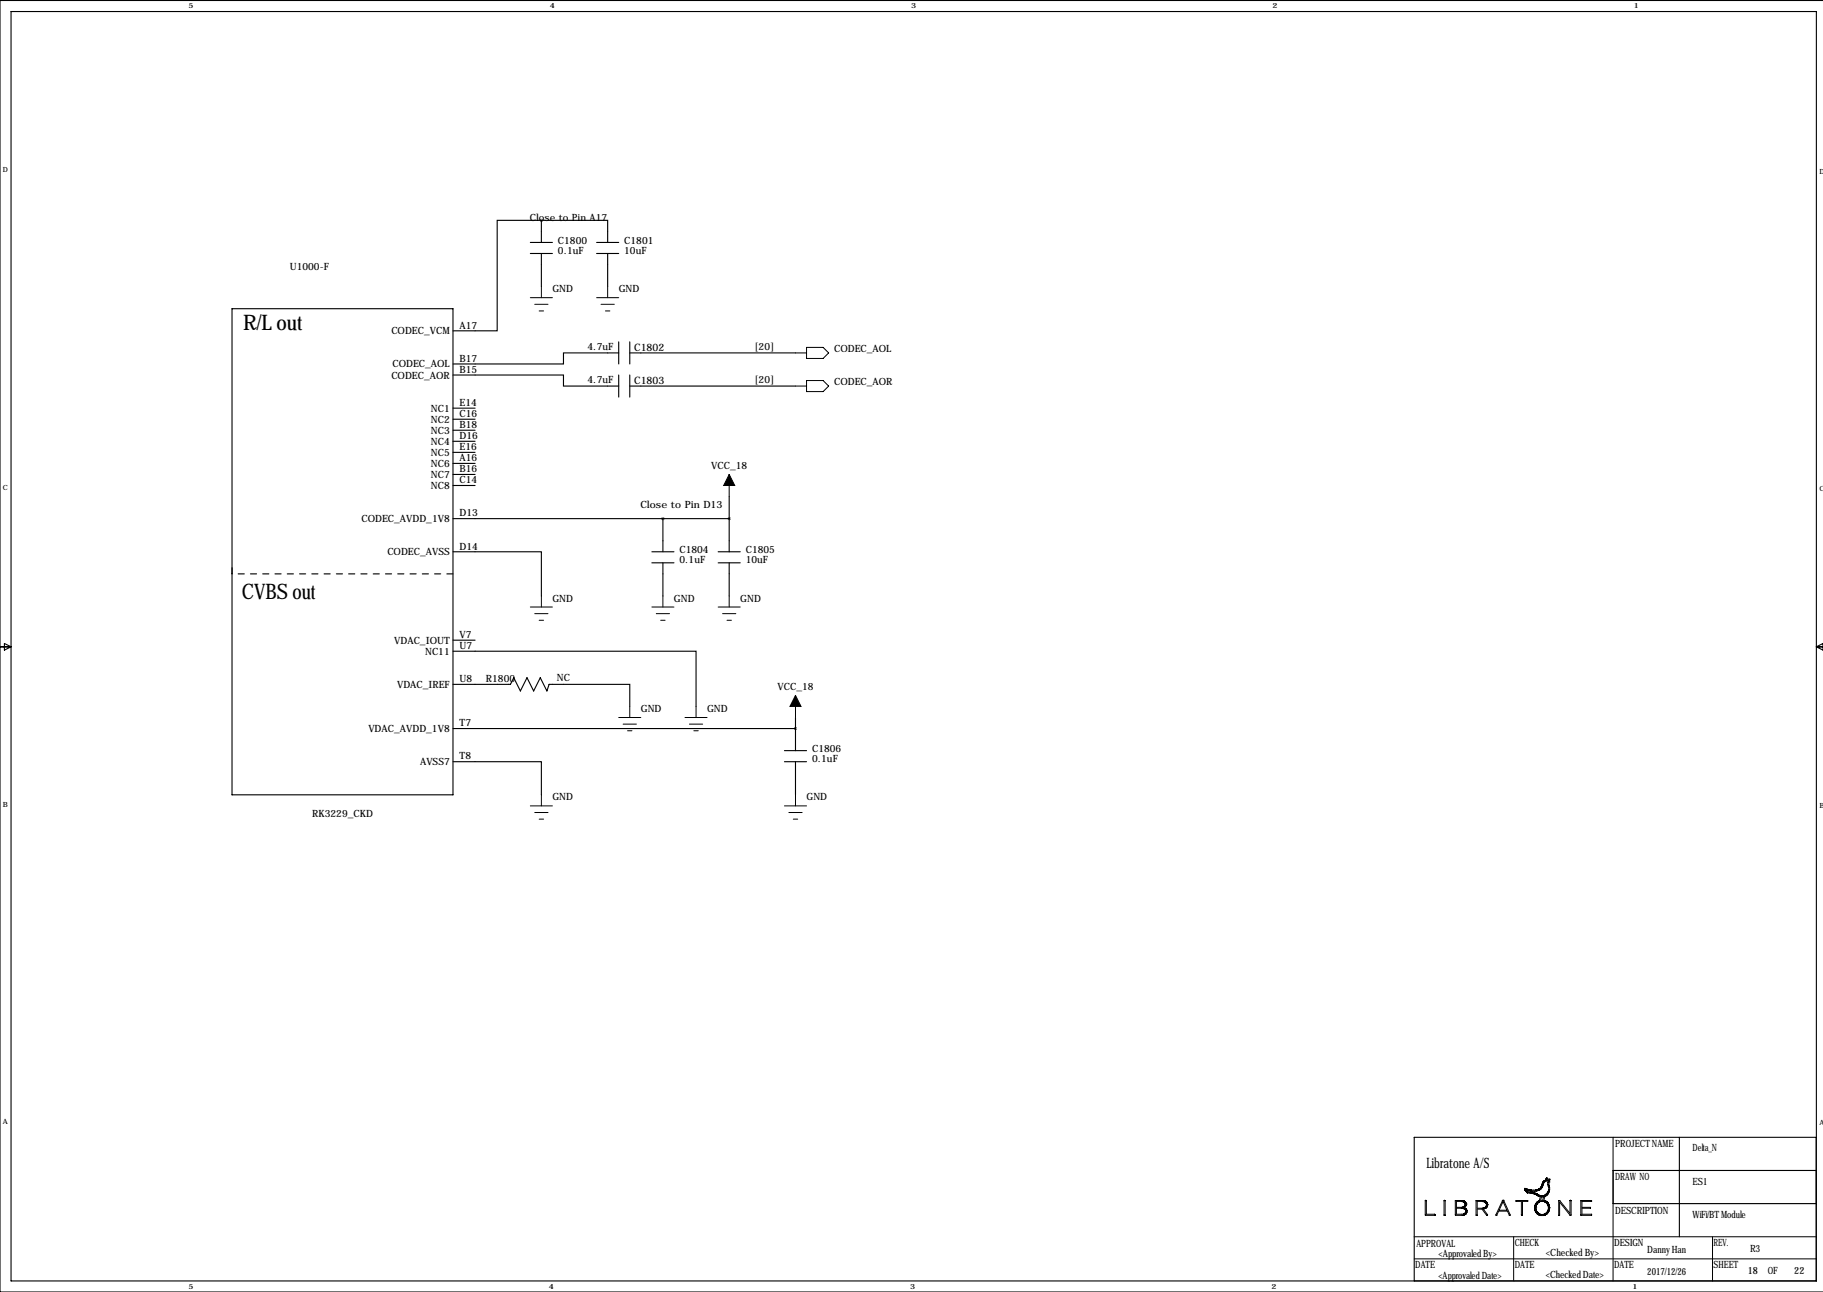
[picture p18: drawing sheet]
<svg xmlns="http://www.w3.org/2000/svg" width="419mm" height="297mm" viewBox="0 0 419 297" stroke-linecap="round" stroke-linejoin="round" font-family="sans-serif">
<defs><g id="words">
<g font-size="4.9">
<text x="55.9" y="75.8">R/L out</text>
<text x="55.6" y="137.8">CVBS out</text>
</g>
<text font-size="3.3" x="327.9" y="268.5">Libratone A/S</text>
<g font-size="2.4">
<text x="145.8" y="80.6">C1802</text>
<text x="145.8" y="88.3">C1803</text>
</g>
<g font-size="2.3">
<text x="121.8" y="50.8">Close to Pin A17</text>
<text x="128.3" y="56">C1800</text>
<text x="128.3" y="58.4">0.1uF</text>
<text x="143.5" y="56">C1801</text>
<text x="143.5" y="58.4">10uF</text>
<text x="66.6" y="62.1">U1000-F</text>
<text x="127" y="67.2">GND</text>
<text x="142.2" y="67.2">GND</text>
<text x="90" y="76.9">CODEC_VCM</text>
<text x="105.7" y="75.6">A17</text>
<text x="105.7" y="83.2">B17</text>
<text x="135.1" y="80.5">4.7uF</text>
<text x="173.5" y="80.5">[20]</text>
<text x="191.8" y="80.9">CODEC_AOL</text>
<text x="90" y="87">CODEC_AOR</text>
<text x="90.2" y="84.5">CODEC_AOL</text>
<text x="105.7" y="85.7">B15</text>
<text x="135.1" y="88.1">4.7uF</text>
<text x="173.5" y="88.1">[20]</text>
<text x="191.8" y="88.5">CODEC_AOR</text>
<text x="99.1" y="94.6">NC1</text>
<text x="105.7" y="93.3">E14</text>
<text x="105.7" y="95.9">C16</text>
<text x="99.1" y="99.7">NC3</text>
<text x="99.1" y="97.2">NC2</text>
<text x="105.7" y="101">D16</text>
<text x="105.7" y="98.4">B18</text>
<text x="99.1" y="102.3">NC4</text>
<text x="99.1" y="104.8">NC5</text>
<text x="99.1" y="107.3">NC6</text>
<text x="105.7" y="103.5">E16</text>
<text x="105.7" y="106">A16</text>
<text x="163.5" y="107.8">VCC_18</text>
<text x="99.1" y="109.9">NC7</text>
<text x="99.1" y="112.4">NC8</text>
<text x="105.7" y="108.6">B16</text>
<text x="105.7" y="111.1">C14</text>
<text x="105.7" y="118.7">D13</text>
<text x="147.2" y="116.8">Close to Pin D13</text>
<text x="83.1" y="120">CODEC_AVDD_1V8</text>
<text x="89.1" y="127.7">CODEC_AVSS</text>
<text x="105.7" y="126.4">D14</text>
<text x="156.2" y="127.1">C1804</text>
<text x="156.2" y="129.5">0.1uF</text>
<text x="171.4" y="127.1">C1805</text>
<text x="171.4" y="129.5">10uF</text>
<text x="127" y="138.3">GND</text>
<text x="154.9" y="138.3">GND</text>
<text x="170.2" y="138.3">GND</text>
<text x="90.6" y="148">VDAC_IOUT</text>
<text x="105.7" y="146.7">V7</text>
<text x="105.7" y="149.2">U7</text>
<text x="97.7" y="150.5">NC11</text>
<text x="91.3" y="158.1">VDAC_IREF</text>
<text x="105.7" y="156.8">U8</text>
<text x="111.7" y="156.8">R1800</text>
<text x="128" y="156.7">NC</text>
<text x="178.7" y="158.6">VCC_18</text>
<text x="105.7" y="167">T7</text>
<text x="147.3" y="163.7">GND</text>
<text x="162.6" y="163.7">GND</text>
<text x="84.7" y="168.3">VDAC_AVDD_1V8</text>
<text x="186.7" y="172.8">C1806</text>
<text x="96.6" y="175.9">AVSS7</text>
<text x="105.7" y="174.6">T8</text>
<text x="186.7" y="175.2">0.1uF</text>
<text x="127" y="184">GND</text>
<text x="185.4" y="184">GND</text>
<text x="71.8" y="187.9">RK3229_CKD</text>
<text x="371.3" y="263.8">PROJECT NAME</text>
<text x="389.1" y="264.5">Delta_N</text>
<text x="371.3" y="271.4">DRAW NO</text>
<text x="389.1" y="272.4">ES1</text>
<text x="371.3" y="279">DESCRIPTION</text>
<text x="389.1" y="280">WiFi/BT Module</text>
<text x="325.6" y="286.6">APPROVAL</text>
<text x="348.2" y="286.4">CHECK</text>
<text x="371.1" y="286.4">DESIGN</text>
<text x="394" y="286.4">REV.</text>
<text x="402.3" y="287.9">R3</text>
<text x="325.4" y="291.5">DATE</text>
<text x="330.7" y="288.9">&lt;Approvaled By&gt;</text>
<text x="330.7" y="294">&lt;Approvaled Date&gt;</text>
<text x="348.2" y="291.5">DATE</text>
<text x="355.3" y="288.7">&lt;Checked By&gt;</text>
<text x="355.3" y="293.7">&lt;Checked Date&gt;</text>
<text x="371.1" y="291.5">DATE</text>
<text x="378.7" y="288.1">Danny Han</text>
<text x="378.7" y="293.2">2017/12/26</text>
<text x="394" y="291.5">SHEET</text>
<text x="401.8" y="293">18</text>
<text x="406.4" y="293">OF</text>
<text x="412.5" y="293">22</text>
</g>
<g font-size="1.6">
<text x="43.4" y="1.9">5</text>
<text x="126.4" y="1.9">4</text>
<text x="209.5" y="1.9">3</text>
<text x="292.5" y="1.9">2</text>
<text x="375.6" y="1.9">1</text>
<text x=".7" y="39.5">D</text>
<text x="418.3" y="40">D</text>
<text x=".7" y="112.7">C</text>
<text x="418.3" y="112.9">C</text>
<text x=".7" y="185.6">B</text>
<text x="418.3" y="185.8">B</text>
<text x=".7" y="258.5">A</text>
<text x="418.3" y="258.7">A</text>
<text x="43.4" y="296.3">5</text>
<text x="126.2" y="296.3">4</text>
<text x="209.2" y="296.3">3</text>
<text x="292.3" y="296.3">2</text>
<text x="375.3" y="296.3">1</text>
</g>
</g></defs>
<g fill="none" stroke="#000" stroke-width=".23">
<path d="M121.9 68.4h5.1M122.9 70h3.1M124 71.5h1M124.5 65.9v2.5M137.2 68.4h5M138.2 70h3M139.2 71.5h1M139.7 65.9v2.5M185.4 79.9h3.8l1.3 1.2-1.3 1.3h-3.8zM182.9 81.1h2.5M182.9 88.8h2.5M185.4 87.5h3.8l1.3 1.3-1.3 1.2h-3.8z"/>
<path d="M167.6 109.1v5.1M121.9 139.6h5.1M124.5 137v2.6M149.9 139.6h5M152.4 137v2.6M165.1 139.6h5.1M167.6 137v2.6M122.9 141.1h3.1M124 142.6h1M150.9 141.1h3M151.9 142.6h1M166.1 141.1h3.1"/>
<path d="M167.1 142.6h1M182.9 159.9v5.1M142.2 165h5.1M143.3 166.5h3M144.3 168h1M144.8 162.4v2.6M157.5 165h5.1M158.5 166.5h3M159.5 168h1M160 162.4v2.6M121.9 185.3h5.1M122.9 186.8h3.1"/>
<path d="M124 188.3h1M124.5 182.7v2.6M180.3 185.3h5.1M181.4 186.8h3M182.4 188.3h1M182.9 182.7v2.6M327.7 276h.2v3.2h1.9l.1 .2h-2.2zM327.8 276h.1M327.9 276.1h.1M332 276l.2 .1v3.3h-.2zM332.1 276h.1M334.8 276.2l1.7 .2 .3 .3-.1 .6-.6 .3h-1.3z"/>
<path d="M334.8 277.8l1.8 .1 .4 .3v.6l-.6 .4h-1.6zM336.4 276.3l.1 .1M336.5 277.6l.2 .1M336.5 277.6v.1M336.6 276.5h.1M336.6 277.6h.1M336.6 277.3h.1M336.8 279h.1M336.8 276.9h.1M336.9 276.3l-.6-.3h-1.7v3.4h1.7l.7-.2 .2-.4 .1-.5-.7-.7M336.9 276.4l.2 .2v.5l-.4 .5M336.9 276.3v.1"/>
<path d="M337.1 276.8h.1M337.1 279h.1M337.1 278h.1M339.3 276.1l1.8-.1 .7 .4 .2 .4-.2 .7-.3 .3-.5 .1 1 1.3-.1 .2h-.2l-1-1.4h-1.1v1.4h-.3zM339.6 276.2l1.8 .2 .3 .4v.5l-.6 .4-1.5 .1zM341.3 277.6v.1M341.3 276.3v.1M341.4 276.4h.1M341.7 277.6v.1M341.7 277h.1M341.7 276.3v.1M341.9 276.6h.1"/>
<path d="M341.9 277.3v.1M342 277h.1M345.4 276l.3 .1 1.5 3.3h-.2l-.4-1h-2.1l-.4 1h-.2zM345.5 276h.1M345.5 276.3l1 1.9h-1.9zM348.6 276l2.6 .1v.1h-1.2v3.2h-.2v-3.2h-1.2zM349.8 279.4h.1M350.6 273.7h.1M350.7 273.8l.3 .3M350.7 273.7v.1M350.8 273.3h.1M351 273.7l-.1-.1h.2l.1 .4 1.4 .2 1.8 .8 .8-.2 .6-.6"/>
<path d="M351 274.1l1.8 .4 1.3 .6-.2 1-.6 .4-.4 .7 .1 1.3 .7 .8M351 274.2h.1M351 273.8h.1M351.1 273.7l1.8 .2 1.1-.3 .4-.4 .5-1.4 .7-.6 .2 .3 .3-.1-.2 .3 .2 1.9-.3 .5M351.2 274.2h.1M351.5 273.7v.1M352.4 274.1v.1M352.8 277.4h.1M352.8 277.9l.1 .1M353.1 277.7h.1M353.1 274.6h.1M353.2 276.5h.1"/>
<path d="M353.2 278.4h.1M353.2 278.9h.1M353.2 277h.1M353.3 279h.1M353.4 276.8l.3-.4 .6-.2 .8 .1 .6 .5M353.4 276.8l-.3 .5v.8l.6 .9M353.4 276.8h.1M353.4 276.3v.1M353.5 273.7v.1M353.5 274.6h.1M353.7 279.3h.1M353.7 279h.1"/>
<path d="M353.9 275v.1M353.9 276.3l-.1 .1M353.9 273.3h.1M354.1 273.4h.1M354.2 279.4v.1M354.3 273.3h.1M354.4 275.2l.4-.1-.1 .9h-.5zM354.5 272.1h.1M354.5 272.9h.1M354.9 271.5v.1M354.9 271.9v.1M354.9 279.4l-.1 .1"/>
<path d="M355 271.8h.1M355.1 275.1h.1M355.1 275.1l-.2 .9 .7 .3 .5 .6v1.5l-.4 .7-.5 .3h-1.2l-.3-.1M355.2 276.3v.1M355.3 279h.1M355.4 271.5h.1M355.4 274.9h.1M355.4 271h.1M355.4 271l.3-.2 .2 .4 .4-.1-.2 .6 .2 1.9-.4 .9-.8 .5M355.4 271l-.2 .4-.4 .2-.5 1.4-.5 .4-.8 .2h-1l-1.5-.4v.2l.2 .3M355.7 276.3v.1M355.7 276.8l.3 .8-.2 .9"/>
<path d="M355.7 276.8h.1M355.8 274.6h.1M355.8 278.5v.1M355.8 278.6l-.9 .6h-.8l-.4-.2M355.8 274.1v.1M355.9 271.9h.1M355.9 274h.1M355.9 278.8h.1M355.9 276.6h.1M355.9 278.3h.1M355.9 277.1h.1M355.9 272.4h.1"/>
<path d="M355.9 274.4v.1M356 278.6h.1M356.1 271.7h.1M356.2 277.7h.1M358.3 276h.3l2.3 3v-3l.3 .1-.1 3.3h-.2l-2.4-3v3h-.2zM361.1 276h.1M363.5 276l2.4 .1v.1h-2.2v1.4h2v.2h-2v1.4h2.2v.2h-2.4zM370.8 261.5v33M325.1 284.3h92.5M325.1 289.4h92.4M348 284.3v10.2M393.7 284.3v10.2"/>
</g>
<g fill="none" stroke="#000" stroke-width=".25">
<path d="M2.5 2.7h415.1v291.8h-415.1zM419.1 .1h-419.1v296.9h419.1M121.9 55.7h5.1M121.9 58.3h5.1M124.5 50.7h-10.2v25.4h-10.2M124.5 50.7h15.2v5M124.5 50.7v5M124.5 58.3v7.6M137.2 55.7h5M137.2 58.3h5M139.7 58.3v7.6M53.3 71h50.8v111.7h-50.8z"/>
<path d="M142.2 78.6v5.1M144.8 78.6v5.1M104.1 86.2h25.4v2.6h12.7M104.1 93.8h5.1M104.1 98.9h5.1M104.1 96.4h5.1M142.2 81.1h-12.7v2.6h-25.4M142.2 86.2v5.1M144.8 86.2v5.1M144.8 81.1h38.1M144.8 88.8h38.1M104.1 101.5h5.1"/>
<path d="M104.1 104h5.1M104.1 106.5h5.1M104.1 109.1h5.1M104.1 111.6h5.1M104.1 119.2h63.5M152.4 119.2v7.7M167.6 114.2v12.7M104.1 126.9h20.4v10.1M149.9 126.9h5M149.9 129.4h5M152.4 129.4v7.6M165.1 126.9h5.1"/>
<path d="M165.1 129.4h5.1M167.6 129.4v7.6M0 148.7h2.5M1 147.9l1.5 .8-1.5 .8zM104.1 157.3h13.2l.8-1.5 1.5 3.1 1.6-3.1 1.5 3.1 1.5-3.1 1.5 3.1 .5-1.6h18.6v5.1M104.1 149.7h55.9v12.7M104.1 147.2h5.1M417.6 148.7h1.5M417.6 148.7l1.5-.8v1.6zM104.1 175.1h20.4v7.6M104.1 167.5h78.8M180.3 175.1h5.1"/>
<path d="M180.3 172.6h5.1M182.9 165v7.6M182.9 175.1v7.6M386.1 261.5v22.8M417.5 261.5h-92.4v33M417.6 269.1h-46.8v7.6h46.8"/>
</g>
<path d="M53.3 131.9v-2.5M104.1 131.9h-50.8" fill="none" stroke="#000" stroke-width=".25" stroke-dasharray="1.4 1.4"/>
<path d="M167.6 109.1l1.3 2.5h-2.5zM182.9 159.9l1.2 2.5h-2.5z" fill="#000" stroke="#000" stroke-width=".23"/>
<path d="M124.4 50.7a.05 .05 0 0 0 .1 0 .05 .05 0 0 0-.1 0zM167.6 119.2a.05 .05 0 0 0 .1 0 .05 .05 0 0 0-.1 0z" fill="#000" stroke="#000" stroke-width=".63"/>
<use href="#words"/>
</svg>
